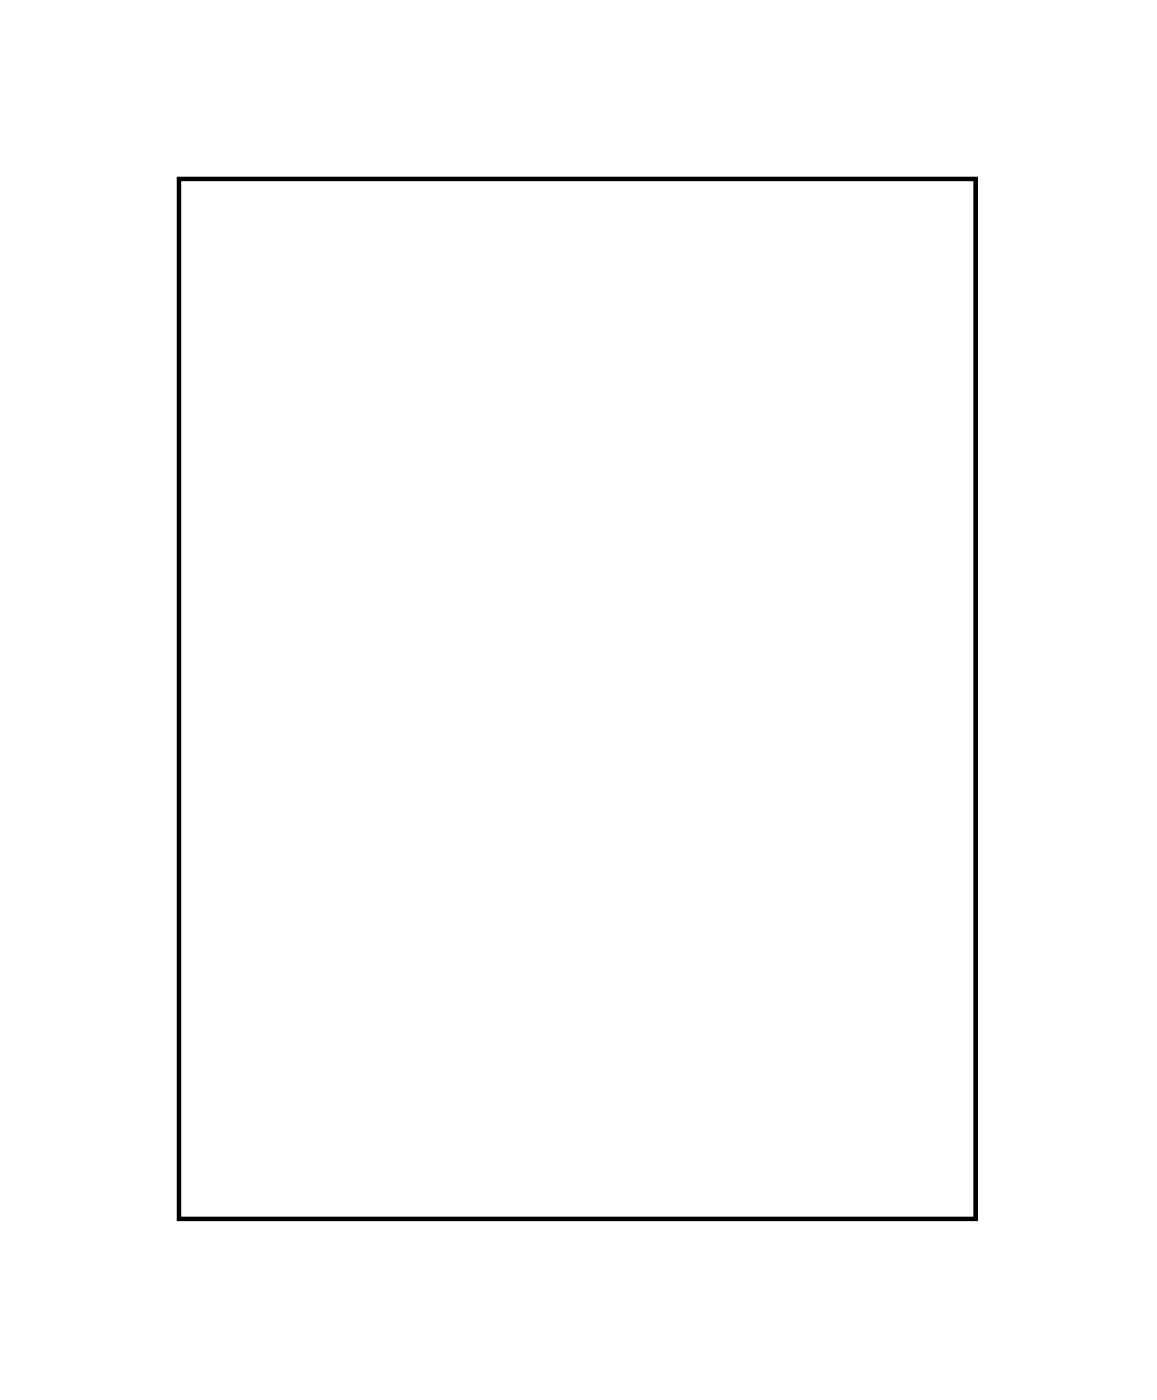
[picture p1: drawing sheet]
<svg xmlns="http://www.w3.org/2000/svg" width="55mm" height="67mm" viewBox="0 0 55 67" stroke-linecap="round" stroke-linejoin="round" font-family="sans-serif">
<path d="M8.6 8.6h38.1v49.8h-38.1z" fill="none" stroke="#000" stroke-width=".2"/>
<path d="M8.6 8.6h38.1v49.8h-38.1z" fill="none" stroke="#000" stroke-width=".05"/>
<path d="M33.7 48.7h1.5v1.5h-1.5z" fill="#fff"/>
<path d="M33.7 48.7h1.5v1.5h-1.5z" fill="none" stroke="#fff" stroke-width=".76" stroke-linecap="butt"/>
<circle cx="34.4" cy="49.5" r=".76" fill="#fff"/>
<circle cx="34.4" cy="49.5" r=".76" fill="none" stroke="#fff" stroke-width=".76" stroke-linecap="butt"/>
<circle cx="34.4" cy="53" r=".76" fill="#fff"/>
<circle cx="34.4" cy="53" r=".76" fill="none" stroke="#fff" stroke-width=".76" stroke-linecap="butt"/>
<path d="M43.8 41.1h1.6v1.5h-1.6z" fill="#fff"/>
<path d="M43.8 41.1h1.6v1.5h-1.6z" fill="none" stroke="#fff" stroke-width=".76" stroke-linecap="butt"/>
<circle cx="44.6" cy="41.9" r=".76" fill="#fff"/>
<circle cx="44.6" cy="41.9" r=".76" fill="none" stroke="#fff" stroke-width=".76" stroke-linecap="butt"/>
<circle cx="44.6" cy="45.4" r=".76" fill="#fff"/>
<circle cx="44.6" cy="45.4" r=".76" fill="none" stroke="#fff" stroke-width=".76" stroke-linecap="butt"/>
<path d="M43.8 13.2h1.6v1.5h-1.6z" fill="#fff"/>
<path d="M43.8 13.2h1.6v1.5h-1.6z" fill="none" stroke="#fff" stroke-width=".76" stroke-linecap="butt"/>
<circle cx="44.6" cy="13.9" r=".76" fill="#fff"/>
<circle cx="44.6" cy="13.9" r=".76" fill="none" stroke="#fff" stroke-width=".76" stroke-linecap="butt"/>
<circle cx="44.6" cy="17.4" r=".76" fill="#fff"/>
<circle cx="44.6" cy="17.4" r=".76" fill="none" stroke="#fff" stroke-width=".76" stroke-linecap="butt"/>
<path d="M43.8 28.4h1.6v1.5h-1.6z" fill="#fff"/>
<path d="M43.8 28.4h1.6v1.5h-1.6z" fill="none" stroke="#fff" stroke-width=".76" stroke-linecap="butt"/>
<circle cx="44.6" cy="29.2" r=".76" fill="#fff"/>
<circle cx="44.6" cy="29.2" r=".76" fill="none" stroke="#fff" stroke-width=".76" stroke-linecap="butt"/>
<circle cx="44.6" cy="32.7" r=".76" fill="#fff"/>
<circle cx="44.6" cy="32.7" r=".76" fill="none" stroke="#fff" stroke-width=".76" stroke-linecap="butt"/>
<circle cx="26.8" cy="49.5" r=".67" fill="#fff"/>
<circle cx="26.8" cy="49.5" r=".67" fill="none" stroke="#fff" stroke-width=".69" stroke-linecap="butt"/>
<path d="M26.1 48.8h1.4v1.4h-1.4z" fill="#fff"/>
<path d="M26.1 48.8h1.4v1.4h-1.4z" fill="none" stroke="#fff" stroke-width=".69" stroke-linecap="butt"/>
<circle cx="26.8" cy="46.9" r=".67" fill="#fff"/>
<circle cx="26.8" cy="46.9" r=".67" fill="none" stroke="#fff" stroke-width=".69" stroke-linecap="butt"/>
<circle cx="26.8" cy="44.4" r=".67" fill="#fff"/>
<circle cx="26.8" cy="44.4" r=".67" fill="none" stroke="#fff" stroke-width=".69" stroke-linecap="butt"/>
<circle cx="26.8" cy="41.9" r=".67" fill="#fff"/>
<circle cx="26.8" cy="41.9" r=".67" fill="none" stroke="#fff" stroke-width=".69" stroke-linecap="butt"/>
<circle cx="26.8" cy="39.3" r=".67" fill="#fff"/>
<circle cx="26.8" cy="39.3" r=".67" fill="none" stroke="#fff" stroke-width=".69" stroke-linecap="butt"/>
<circle cx="26.8" cy="36.8" r=".67" fill="#fff"/>
<circle cx="26.8" cy="36.8" r=".67" fill="none" stroke="#fff" stroke-width=".69" stroke-linecap="butt"/>
<circle cx="26.8" cy="34.2" r=".67" fill="#fff"/>
<circle cx="26.8" cy="34.2" r=".67" fill="none" stroke="#fff" stroke-width=".69" stroke-linecap="butt"/>
<circle cx="26.8" cy="31.7" r=".67" fill="#fff"/>
<circle cx="26.8" cy="31.7" r=".67" fill="none" stroke="#fff" stroke-width=".69" stroke-linecap="butt"/>
<circle cx="26.8" cy="29.2" r=".67" fill="#fff"/>
<circle cx="26.8" cy="29.2" r=".67" fill="none" stroke="#fff" stroke-width=".69" stroke-linecap="butt"/>
<circle cx="26.8" cy="26.6" r=".67" fill="#fff"/>
<circle cx="26.8" cy="26.6" r=".67" fill="none" stroke="#fff" stroke-width=".69" stroke-linecap="butt"/>
<circle cx="26.8" cy="24.1" r=".67" fill="#fff"/>
<circle cx="26.8" cy="24.1" r=".67" fill="none" stroke="#fff" stroke-width=".69" stroke-linecap="butt"/>
<circle cx="26.8" cy="21.5" r=".67" fill="#fff"/>
<circle cx="26.8" cy="21.5" r=".67" fill="none" stroke="#fff" stroke-width=".69" stroke-linecap="butt"/>
<circle cx="26.8" cy="19" r=".67" fill="#fff"/>
<circle cx="26.8" cy="19" r=".67" fill="none" stroke="#fff" stroke-width=".69" stroke-linecap="butt"/>
<circle cx="26.8" cy="16.5" r=".67" fill="#fff"/>
<circle cx="26.8" cy="16.5" r=".67" fill="none" stroke="#fff" stroke-width=".69" stroke-linecap="butt"/>
<circle cx="26.8" cy="13.9" r=".67" fill="#fff"/>
<circle cx="26.8" cy="13.9" r=".67" fill="none" stroke="#fff" stroke-width=".69" stroke-linecap="butt"/>
<circle cx="11.6" cy="49.5" r=".67" fill="#fff"/>
<circle cx="11.6" cy="49.5" r=".67" fill="none" stroke="#fff" stroke-width=".69" stroke-linecap="butt"/>
<circle cx="11.6" cy="46.9" r=".67" fill="#fff"/>
<circle cx="11.6" cy="46.9" r=".67" fill="none" stroke="#fff" stroke-width=".69" stroke-linecap="butt"/>
<circle cx="11.6" cy="44.4" r=".67" fill="#fff"/>
<circle cx="11.6" cy="44.4" r=".67" fill="none" stroke="#fff" stroke-width=".69" stroke-linecap="butt"/>
<circle cx="11.6" cy="41.9" r=".67" fill="#fff"/>
<circle cx="11.6" cy="41.9" r=".67" fill="none" stroke="#fff" stroke-width=".69" stroke-linecap="butt"/>
<circle cx="11.6" cy="39.3" r=".67" fill="#fff"/>
<circle cx="11.6" cy="39.3" r=".67" fill="none" stroke="#fff" stroke-width=".69" stroke-linecap="butt"/>
<circle cx="11.6" cy="36.8" r=".67" fill="#fff"/>
<circle cx="11.6" cy="36.8" r=".67" fill="none" stroke="#fff" stroke-width=".69" stroke-linecap="butt"/>
<circle cx="11.6" cy="34.2" r=".67" fill="#fff"/>
<circle cx="11.6" cy="34.2" r=".67" fill="none" stroke="#fff" stroke-width=".69" stroke-linecap="butt"/>
<circle cx="11.6" cy="31.7" r=".67" fill="#fff"/>
<circle cx="11.6" cy="31.7" r=".67" fill="none" stroke="#fff" stroke-width=".69" stroke-linecap="butt"/>
<circle cx="11.6" cy="29.2" r=".67" fill="#fff"/>
<circle cx="11.6" cy="29.2" r=".67" fill="none" stroke="#fff" stroke-width=".69" stroke-linecap="butt"/>
<circle cx="11.6" cy="26.6" r=".67" fill="#fff"/>
<circle cx="11.6" cy="26.6" r=".67" fill="none" stroke="#fff" stroke-width=".69" stroke-linecap="butt"/>
<circle cx="11.6" cy="24.1" r=".67" fill="#fff"/>
<circle cx="11.6" cy="24.1" r=".67" fill="none" stroke="#fff" stroke-width=".69" stroke-linecap="butt"/>
<circle cx="11.6" cy="21.5" r=".67" fill="#fff"/>
<circle cx="11.6" cy="21.5" r=".67" fill="none" stroke="#fff" stroke-width=".69" stroke-linecap="butt"/>
<circle cx="11.6" cy="19" r=".67" fill="#fff"/>
<circle cx="11.6" cy="19" r=".67" fill="none" stroke="#fff" stroke-width=".69" stroke-linecap="butt"/>
<circle cx="11.6" cy="16.5" r=".67" fill="#fff"/>
<circle cx="11.6" cy="16.5" r=".67" fill="none" stroke="#fff" stroke-width=".69" stroke-linecap="butt"/>
<circle cx="11.6" cy="13.9" r=".67" fill="#fff"/>
<circle cx="11.6" cy="13.9" r=".67" fill="none" stroke="#fff" stroke-width=".69" stroke-linecap="butt"/>
<path d="M31.2 13.2h1.4v1.4h-1.4z" fill="#fff"/>
<path d="M31.2 13.2h1.4v1.4h-1.4z" fill="none" stroke="#fff" stroke-width=".76" stroke-linecap="butt"/>
<circle cx="31.9" cy="13.9" r=".7" fill="#fff"/>
<circle cx="31.9" cy="13.9" r=".7" fill="none" stroke="#fff" stroke-width=".76" stroke-linecap="butt"/>
<circle cx="39.5" cy="13.9" r=".7" fill="#fff"/>
<circle cx="39.5" cy="13.9" r=".7" fill="none" stroke="#fff" stroke-width=".76" stroke-linecap="butt"/>
<circle cx="31.9" cy="16.5" r=".7" fill="#fff"/>
<circle cx="31.9" cy="16.5" r=".7" fill="none" stroke="#fff" stroke-width=".76" stroke-linecap="butt"/>
<circle cx="39.5" cy="16.5" r=".7" fill="#fff"/>
<circle cx="39.5" cy="16.5" r=".7" fill="none" stroke="#fff" stroke-width=".76" stroke-linecap="butt"/>
<circle cx="31.9" cy="19" r=".7" fill="#fff"/>
<circle cx="31.9" cy="19" r=".7" fill="none" stroke="#fff" stroke-width=".76" stroke-linecap="butt"/>
<circle cx="39.5" cy="19" r=".7" fill="#fff"/>
<circle cx="39.5" cy="19" r=".7" fill="none" stroke="#fff" stroke-width=".76" stroke-linecap="butt"/>
<circle cx="31.9" cy="21.5" r=".7" fill="#fff"/>
<circle cx="31.9" cy="21.5" r=".7" fill="none" stroke="#fff" stroke-width=".76" stroke-linecap="butt"/>
<circle cx="39.5" cy="21.5" r=".7" fill="#fff"/>
<circle cx="39.5" cy="21.5" r=".7" fill="none" stroke="#fff" stroke-width=".76" stroke-linecap="butt"/>
<path d="M31.2 28.5h1.4v1.4h-1.4z" fill="#fff"/>
<path d="M31.2 28.5h1.4v1.4h-1.4z" fill="none" stroke="#fff" stroke-width=".76" stroke-linecap="butt"/>
<circle cx="31.9" cy="29.2" r=".7" fill="#fff"/>
<circle cx="31.9" cy="29.2" r=".7" fill="none" stroke="#fff" stroke-width=".76" stroke-linecap="butt"/>
<circle cx="39.5" cy="29.2" r=".7" fill="#fff"/>
<circle cx="39.5" cy="29.2" r=".7" fill="none" stroke="#fff" stroke-width=".76" stroke-linecap="butt"/>
<circle cx="31.9" cy="31.7" r=".7" fill="#fff"/>
<circle cx="31.9" cy="31.7" r=".7" fill="none" stroke="#fff" stroke-width=".76" stroke-linecap="butt"/>
<circle cx="39.5" cy="31.7" r=".7" fill="#fff"/>
<circle cx="39.5" cy="31.7" r=".7" fill="none" stroke="#fff" stroke-width=".76" stroke-linecap="butt"/>
<circle cx="31.9" cy="34.2" r=".7" fill="#fff"/>
<circle cx="31.9" cy="34.2" r=".7" fill="none" stroke="#fff" stroke-width=".76" stroke-linecap="butt"/>
<circle cx="39.5" cy="34.2" r=".7" fill="#fff"/>
<circle cx="39.5" cy="34.2" r=".7" fill="none" stroke="#fff" stroke-width=".76" stroke-linecap="butt"/>
<circle cx="31.9" cy="36.8" r=".7" fill="#fff"/>
<circle cx="31.9" cy="36.8" r=".7" fill="none" stroke="#fff" stroke-width=".76" stroke-linecap="butt"/>
<circle cx="39.5" cy="36.8" r=".7" fill="#fff"/>
<circle cx="39.5" cy="36.8" r=".7" fill="none" stroke="#fff" stroke-width=".76" stroke-linecap="butt"/>
</svg>
